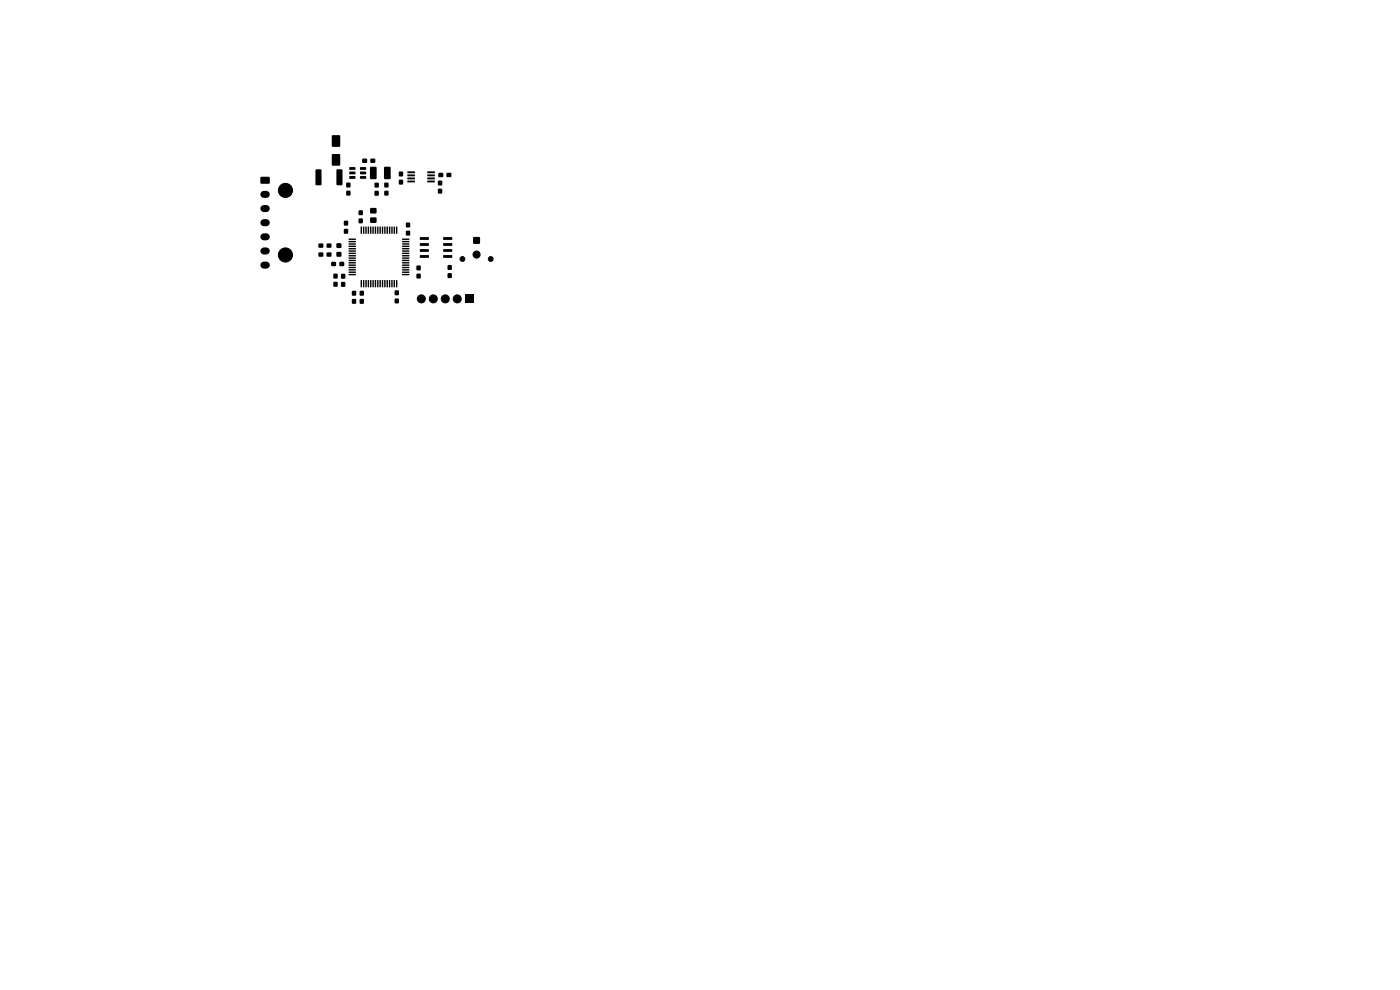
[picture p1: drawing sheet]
<svg xmlns="http://www.w3.org/2000/svg" width="297mm" height="210mm" viewBox="0 0 297 210" stroke-linecap="round" stroke-linejoin="round" font-family="sans-serif">
<g fill="#000">
<path d="M55.3 37.6h1.9v1.3h-1.9zM67 36l1-.1 .2 .2v3l-.1 .2h-.9l-.3-.1zM70.5 32.7h1.6v2.4h-1.6zM70.5 28.7h1.6v2.4h-1.6zM71.4 36l1-.1 .2 .2 .1 3-.2 .2h-.9l-.2-.1zM74.1 35.5h1.2l.1 .4-1.2 .1zM74.1 36.4h1.2l.1 .5-1.2 .1zM74.1 37.4h1.2l.1 .4-1.2 .1zM73.5 38.8h.8v.9h-.8zM76.4 37.4h1.2l.1 .4-1.2 .1zM76.4 36.4h1.2l.1 .5-1.2 .1zM76.4 35.5h1.2l.1 .4-1.2 .1z"/>
<path d="M76.9 33.7h.9v.8h-.9zM78.6 35.4h1.1l.2 .1v2.3l-.1 .2h-1.1l-.2-.1zM78.6 33.7h1v.8h-1zM79.5 38.8h.8v.9h-.8zM81.5 35.4h1.1l.3 .1v2.3l-.2 .2h-1l-.2-.1zM81.6 38.8h.8v.9h-.8zM84.7 36.4h.8v1h-.8zM84.7 38.2h.8v.9h-.8zM86.4 36.4l1.5-.1 .1 .3-1.5 .1zM86.4 37h1.5l.1 .3-1.5 .1zM86.4 37.7l1.5-.1 .1 .3-1.5 .1zM86.4 38.3h1.5l.1 .3-1.5 .1z"/>
<path d="M90.7 38.3h1.5l.1 .3-1.6 .1zM90.7 37.7l1.5-.1 .1 .3-1.6 .1zM90.7 37h1.5l.1 .3-1.6 .1zM90.7 36.4l1.5-.1 .1 .3-1.6 .1zM93 36.7h1v.8h-1zM92.9 38.4h.9v.9h-.9zM94.8 36.7h.9v.8h-.9zM67.6 53.6h.9v.8h-.9zM67.6 51.7h.9v.8h-.9zM69.3 53.6h1v.8h-1zM69.3 51.7h1v.8h-1zM70.3 55.6h.9v.8h-.9z"/>
<path d="M70.8 58.1h.8v.9h-.8zM70.8 59.8h.8v1h-.8zM71.4 53.5h1v.9h-1zM71.4 51.6h1v1h-1zM72 55.6h1v.8h-1zM72.4 58.1h.8v1h-.8zM72.4 59.9h.8v.9h-.8zM73 48.6h.8v.9h-.8zM73 46.9h.8v.9h-.8zM74 50.6h1.4l.1 .2-1.5 .1zM74 51.1h1.4l.1 .2-1.5 .1zM74 51.6h1.4l.1 .2-1.5 .1z"/>
<path d="M74 52.1h1.4l.1 .2-1.5 .1zM74 52.6h1.4l.1 .2-1.5 .1zM74 53.1h1.4l.1 .2-1.5 .1zM74 53.6h1.4l.1 .2-1.5 .1zM74 54.1h1.4l.1 .2-1.5 .1zM74 54.6h1.4l.1 .2-1.5 .1zM74 55.1h1.4l.1 .2-1.5 .1zM74 55.6h1.4l.1 .2-1.5 .1zM74 56.1h1.4l.1 .2-1.5 .1zM74 56.6h1.4l.1 .2-1.5 .1zM74 57.1h1.4l.1 .2-1.5 .1zM74 57.6h1.4l.1 .2-1.5 .1z"/>
<path d="M74 58.1h1.4l.1 .2-1.5 .1zM73.5 40.5h.8v.9h-.8zM76.1 46.4h.8v.9h-.8zM76.1 44.7h.8v.9h-.8zM76.5 59.4l.3 .1-.1 1.5-.2-.1zM76.5 48.1h.3l-.1 1.5-.2-.1zM77 59.4l.3 .1-.1 1.5-.2-.1zM77 48.1h.3l-.1 1.5-.2-.1zM77.5 59.4l.3 .1-.1 1.5-.2-.1zM77.5 48.1h.3l-.1 1.5-.2-.1zM78 59.4l.3 .1-.1 1.5-.2-.1zM78 48.1h.3l-.1 1.5-.2-.1z"/>
<path d="M78.5 59.4l.3 .1-.1 1.5-.2-.1zM78.5 48.1h.3l-.1 1.5-.2-.1zM78.6 46.2h1.2v1h-1.2zM78.6 44.2h1.2v1h-1.2zM79 59.4l.3 .1-.1 1.5-.2-.1zM79 48.1h.3l-.1 1.5-.2-.1zM79.5 59.4l.3 .1-.1 1.5-.2-.1zM79.5 48.1h.3l-.1 1.5-.2-.1zM80 59.4l.3 .1-.1 1.5-.2-.1zM80 48.1h.3l-.1 1.5-.2-.1zM79.5 40.5h.8v1h-.8zM80.5 59.4l.3 .1-.1 1.5-.2-.1z"/>
<path d="M80.5 48.1h.3l-.1 1.5-.2-.1zM81 59.4l.3 .1-.1 1.5-.2-.1zM81 48.1h.3l-.1 1.5-.2-.1zM81.5 59.4l.3 .1-.1 1.5-.2-.1zM81.5 48.1h.3l-.1 1.5-.2-.1zM82 59.4l.3 .1-.1 1.5-.2-.1zM82 48.1h.3l-.1 1.5-.2-.1zM81.6 40.5h.8v.9h-.8zM82.5 59.4l.3 .1-.1 1.5-.2-.1zM82.5 48.1h.3l-.1 1.5-.2-.1zM83 59.4l.3 .1-.1 1.5-.2-.1zM83 48.1h.3l-.1 1.5-.2-.1z"/>
<path d="M83.5 59.4l.3 .1-.1 1.5-.2-.1zM83.5 48.1h.3l-.1 1.5-.2-.1zM84 59.4l.3 .1-.1 1.5-.2-.1zM84 48.1h.3l-.1 1.5-.2-.1zM85.3 58.1h1.5l.1 .2-1.5 .1zM85.3 57.6h1.5l.1 .2-1.5 .1zM85.3 57.1h1.5l.1 .2-1.5 .1zM85.3 56.6h1.5l.1 .2-1.5 .1zM85.3 56.1h1.5l.1 .2-1.5 .1zM85.3 55.6h1.5l.1 .2-1.5 .1zM85.3 55.1h1.5l.1 .2-1.5 .1zM85.3 54.6h1.5l.1 .2-1.5 .1z"/>
<path d="M85.3 54.1h1.5l.1 .2-1.5 .1zM85.3 53.6h1.5l.1 .2-1.5 .1zM85.3 53.1h1.5l.1 .2-1.5 .1zM85.3 52.6h1.5l.1 .2-1.5 .1zM85.3 52.1h1.5l.1 .2-1.5 .1zM85.3 51.6h1.5l.1 .2-1.5 .1zM85.3 51.1h1.5l.1 .2-1.5 .1zM85.3 50.6h1.5l.1 .2-1.5 .1zM86.2 49h.8v.9h-.8zM86.2 47.3h.8v.9h-.8zM88.4 58.1h.8v.9h-.8zM88.4 56.4h.8v.9h-.8z"/>
<path d="M89.1 50.3h1.8l.1 .5-1.9 .1zM89.1 51.6h1.8l.1 .5-1.9 .1zM89.1 52.9l1.8-.1 .1 .5-1.9 .1zM89.1 54.1h1.8l.1 .5-1.9 .1zM92.9 40.1h.9v.9h-.9zM94 54.1h1.9v.5l-1.8 .1zM94 52.9l1.9-.1v.5l-1.8 .1zM94 51.6h1.9v.5l-1.8 .1zM94 50.3h1.9v.5l-1.8 .1zM95 58h.8v.9h-.8zM95 56.3h.8v.9h-.8zM100.4 50.3h1.4v1.4h-1.4z"/>
<path d="M74.7 61.7h.8v1h-.8zM74.7 63.5h.8v.9h-.8zM76.3 61.7h.9v1h-.9zM76.3 63.5h.9v.9h-.9zM83.8 61.6h.8v1h-.8zM83.8 63.4h.8v.9h-.8zM98.7 62.6h1.7v1.7h-1.7z"/>
</g>
<g fill="#000" stroke="#000" stroke-width=".21">
<circle cx="60.6" cy="54.1" r="1.5"/>
<circle cx="60.6" cy="40.4" r="1.5"/>
<circle cx="98.1" cy="54.9" r=".51"/>
<circle cx="101.1" cy="54" r=".75"/>
<circle cx="104.1" cy="54.9" r=".51"/>
<circle cx="89.4" cy="63.4" r=".85"/>
<circle cx="91.9" cy="63.4" r=".85"/>
<circle cx="94.5" cy="63.4" r=".85"/>
<circle cx="97" cy="63.4" r=".85"/>
</g>
<path d="M56 41.2h.5M56 44.2h.5M56 47.2h.5M56 50.2h.5M56 53.2h.5M56 56.2h.5" fill="none" stroke="#000" stroke-width="1.5"/>
</svg>
